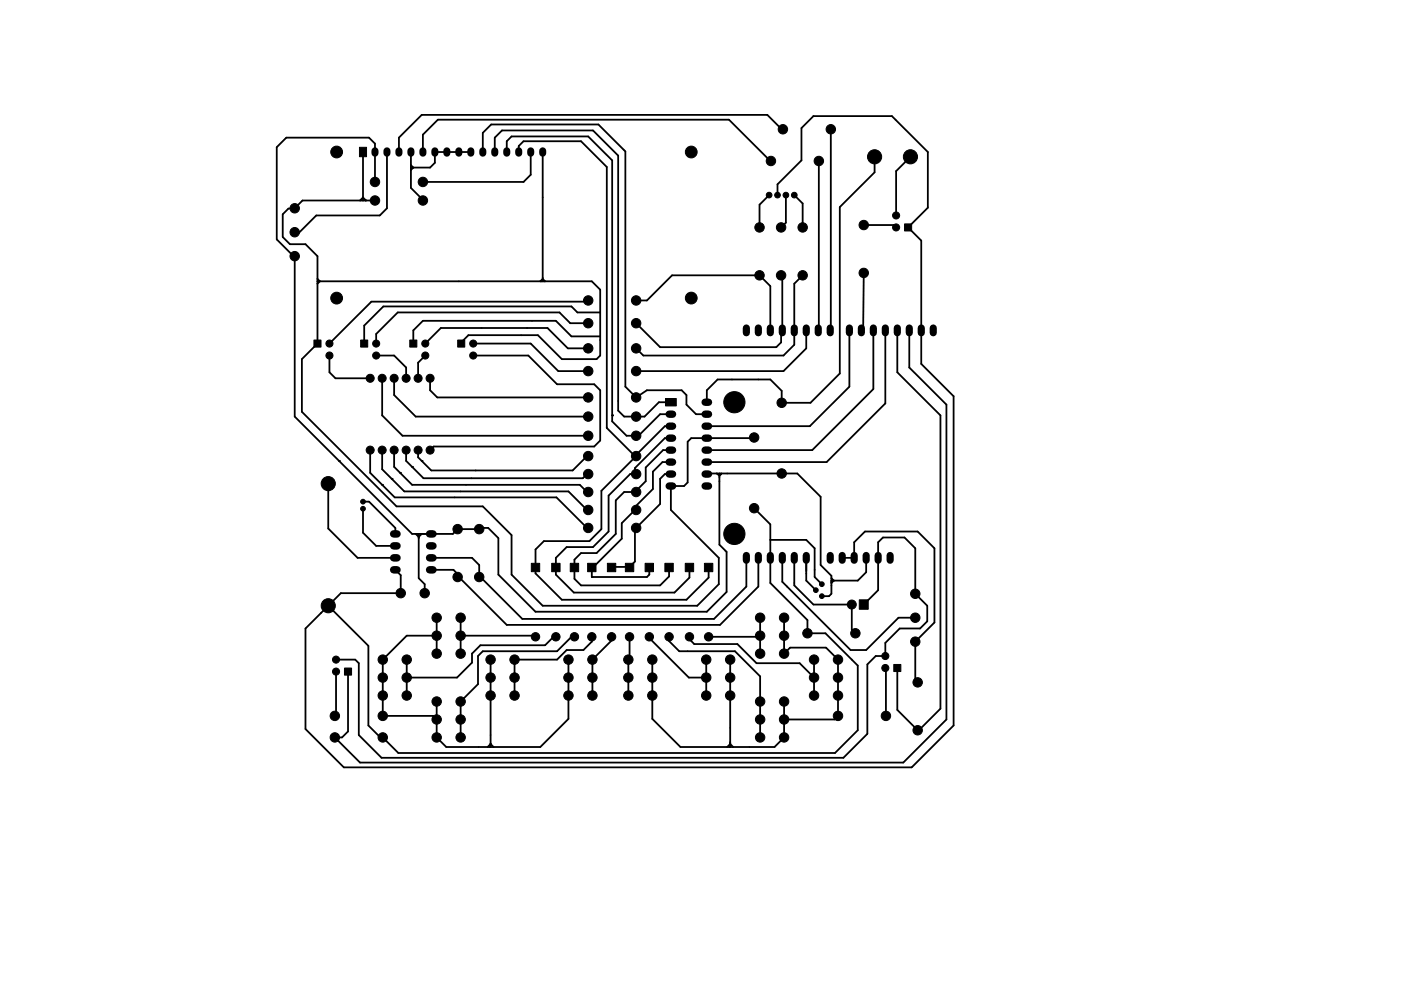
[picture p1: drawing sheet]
<svg xmlns="http://www.w3.org/2000/svg" width="297mm" height="210mm" viewBox="0 0 297 210" stroke-linecap="round" stroke-linejoin="round" font-family="sans-serif">
<g fill="#000" stroke="#000" stroke-width=".21">
<path d="M76.2 31.3h1.5v2h-1.5zM191.8 47.5h1.5v1.5h-1.5zM66.6 72.1h1.5v1.5h-1.5zM76.5 72.1h1.5v1.5h-1.5zM86.9 72.1h1.5v1.5h-1.5zM97 72.1h1.5v1.5h-1.5zM141.1 84.6h2.3v1.5h-2.3zM112.6 119.5h1.8v1.8h-1.8zM117 119.5h1.7v1.8h-1.7zM120.9 119.5h1.8v1.8h-1.8zM124.6 119.5h1.8v1.8h-1.8zM128.8 119.5h1.8v1.8h-1.8z"/>
<path d="M132.6 119.5h1.8v1.8h-1.8zM136.8 119.5h1.8v1.8h-1.8zM141 119.5h1.7v1.8h-1.7zM145.3 119.5h1.8v1.8h-1.8zM149.4 119.5h1.7v1.8h-1.7zM182.2 127.3h1.9v2h-1.9zM73 141.7h1.5v1.5h-1.5zM189.5 141h1.5v1.5h-1.5z"/>
<circle cx="71.4" cy="32.3" r="1.25"/>
<circle cx="79.5" cy="38.6" r="1"/>
<circle cx="89.7" cy="38.6" r="1"/>
<circle cx="146.6" cy="32.3" r="1.25"/>
<circle cx="163.4" cy="34.2" r="1"/>
<circle cx="166" cy="27.4" r="1"/>
<circle cx="173.6" cy="34.2" r="1"/>
<circle cx="176.1" cy="27.4" r="1"/>
<circle cx="185.4" cy="33.3" r="1.5"/>
<circle cx="193" cy="33.3" r="1.5"/>
<circle cx="62.5" cy="49.3" r="1"/>
<circle cx="62.5" cy="54.4" r="1"/>
<circle cx="62.5" cy="44.2" r="1"/>
<circle cx="79.5" cy="42.5" r="1"/>
<circle cx="89.7" cy="42.5" r="1"/>
<circle cx="161" cy="48.3" r="1"/>
<circle cx="161" cy="58.4" r="1"/>
<circle cx="163.1" cy="41.4" r=".6"/>
<circle cx="164.8" cy="41.4" r=".6"/>
<circle cx="165.6" cy="48.3" r="1"/>
<circle cx="165.6" cy="58.4" r="1"/>
<circle cx="166.6" cy="41.4" r=".6"/>
<circle cx="168.4" cy="41.4" r=".6"/>
<circle cx="170.2" cy="58.4" r="1"/>
<circle cx="170.2" cy="48.3" r="1"/>
<circle cx="183.1" cy="57.9" r="1"/>
<circle cx="183.1" cy="47.7" r="1"/>
<circle cx="190" cy="48.3" r=".75"/>
<circle cx="190" cy="45.7" r=".75"/>
<circle cx="69.8" cy="75.4" r=".75"/>
<circle cx="69.8" cy="72.9" r=".75"/>
<circle cx="71.4" cy="63.3" r="1.25"/>
<circle cx="79.8" cy="72.9" r=".75"/>
<circle cx="79.8" cy="75.4" r=".75"/>
<circle cx="90.2" cy="72.9" r=".75"/>
<circle cx="90.2" cy="75.4" r=".75"/>
<circle cx="100.3" cy="75.4" r=".75"/>
<circle cx="100.3" cy="72.9" r=".75"/>
<circle cx="124.7" cy="68.6" r="1"/>
<circle cx="124.7" cy="78.7" r="1"/>
<circle cx="124.7" cy="73.9" r="1"/>
<circle cx="124.7" cy="63.7" r="1"/>
<circle cx="134.9" cy="73.9" r="1"/>
<circle cx="134.9" cy="78.7" r="1"/>
<circle cx="134.9" cy="63.7" r="1"/>
<circle cx="134.9" cy="68.6" r="1"/>
<circle cx="146.6" cy="63.2" r="1.25"/>
<circle cx="78.5" cy="95.5" r=".85"/>
<circle cx="78.5" cy="80.3" r=".85"/>
<circle cx="81" cy="95.5" r=".85"/>
<circle cx="81" cy="80.3" r=".85"/>
<circle cx="83.6" cy="95.5" r=".85"/>
<circle cx="83.6" cy="80.3" r=".85"/>
<circle cx="86.1" cy="80.3" r=".85"/>
<circle cx="86.1" cy="95.5" r=".85"/>
<circle cx="88.6" cy="95.5" r=".85"/>
<circle cx="88.6" cy="80.3" r=".85"/>
<circle cx="91.2" cy="95.5" r=".85"/>
<circle cx="91.2" cy="80.3" r=".85"/>
<circle cx="124.7" cy="96.8" r="1"/>
<circle cx="124.7" cy="84.3" r="1"/>
<circle cx="124.7" cy="92.5" r="1"/>
<circle cx="124.7" cy="88.4" r="1"/>
<circle cx="134.9" cy="92.5" r="1"/>
<circle cx="134.9" cy="88.4" r="1"/>
<circle cx="134.9" cy="96.8" r="1"/>
<circle cx="134.9" cy="84.3" r="1"/>
<circle cx="155.7" cy="85.3" r="2.25"/>
<circle cx="159.9" cy="92.8" r="1"/>
<circle cx="165.7" cy="85.5" r="1"/>
<circle cx="69.6" cy="102.6" r="1.5"/>
<circle cx="77" cy="107.9" r=".5"/>
<circle cx="77" cy="106.4" r=".5"/>
<circle cx="97" cy="112.3" r="1"/>
<circle cx="101.6" cy="112.3" r="1"/>
<circle cx="124.7" cy="112" r="1"/>
<circle cx="124.7" cy="104.4" r="1"/>
<circle cx="124.7" cy="108.2" r="1"/>
<circle cx="124.7" cy="100.6" r="1"/>
<circle cx="134.9" cy="108.2" r="1"/>
<circle cx="134.9" cy="112" r="1"/>
<circle cx="134.9" cy="100.6" r="1"/>
<circle cx="134.9" cy="104.4" r="1"/>
<circle cx="155.7" cy="113.3" r="2.25"/>
<circle cx="159.9" cy="107.8" r="1"/>
<circle cx="165.7" cy="100.5" r="1"/>
<circle cx="69.6" cy="128.5" r="1.5"/>
<circle cx="71.2" cy="139.9" r=".75"/>
<circle cx="81.2" cy="139.9" r="1"/>
<circle cx="85" cy="125.9" r="1"/>
<circle cx="86.2" cy="139.9" r="1"/>
<circle cx="90" cy="125.9" r="1"/>
<circle cx="92.6" cy="131.1" r="1"/>
<circle cx="92.6" cy="138.7" r="1"/>
<circle cx="92.6" cy="134.9" r="1"/>
<circle cx="97" cy="122.4" r="1"/>
<circle cx="97.7" cy="138.7" r="1"/>
<circle cx="97.7" cy="134.9" r="1"/>
<circle cx="97.7" cy="131.1" r="1"/>
<circle cx="101.6" cy="122.4" r="1"/>
<circle cx="104" cy="139.9" r="1"/>
<circle cx="109.1" cy="139.9" r="1"/>
<circle cx="113.5" cy="135.1" r=".89"/>
<circle cx="117.9" cy="135.1" r=".89"/>
<circle cx="120.5" cy="139.9" r="1"/>
<circle cx="121.8" cy="135.1" r=".89"/>
<circle cx="125.5" cy="135.1" r=".89"/>
<circle cx="125.6" cy="139.9" r="1"/>
<circle cx="129.7" cy="135.1" r=".89"/>
<circle cx="133.2" cy="139.9" r="1"/>
<circle cx="133.5" cy="135.1" r=".89"/>
<circle cx="137.7" cy="135.1" r=".89"/>
<circle cx="138.3" cy="139.9" r="1"/>
<circle cx="141.9" cy="135.1" r=".89"/>
<circle cx="146.2" cy="135.1" r=".89"/>
<circle cx="149.7" cy="139.9" r="1"/>
<circle cx="150.2" cy="135.1" r=".89"/>
<circle cx="154.8" cy="139.9" r="1"/>
<circle cx="161.2" cy="134.9" r="1"/>
<circle cx="161.2" cy="131.1" r="1"/>
<circle cx="161.2" cy="138.7" r="1"/>
<circle cx="166.2" cy="131.1" r="1"/>
<circle cx="166.2" cy="134.9" r="1"/>
<circle cx="166.2" cy="138.7" r="1"/>
<circle cx="171.2" cy="134.4" r="1"/>
<circle cx="172.6" cy="139.9" r="1"/>
<circle cx="173" cy="125.2" r=".5"/>
<circle cx="174.2" cy="126.5" r=".5"/>
<circle cx="174.2" cy="123.9" r=".5"/>
<circle cx="177.7" cy="139.9" r="1"/>
<circle cx="180.6" cy="128.3" r=".95"/>
<circle cx="181.4" cy="134.4" r="1"/>
<circle cx="187.7" cy="139.2" r=".75"/>
<circle cx="194.1" cy="126" r="1"/>
<circle cx="194.1" cy="131.1" r="1"/>
<circle cx="194.1" cy="136.1" r="1"/>
<circle cx="71" cy="156.5" r="1"/>
<circle cx="71" cy="151.9" r="1"/>
<circle cx="71.2" cy="142.5" r=".75"/>
<circle cx="81.2" cy="156.5" r="1"/>
<circle cx="81.2" cy="147.6" r="1"/>
<circle cx="81.2" cy="151.9" r="1"/>
<circle cx="81.2" cy="143.8" r="1"/>
<circle cx="86.2" cy="147.6" r="1"/>
<circle cx="86.2" cy="143.8" r="1"/>
<circle cx="92.6" cy="156.5" r="1"/>
<circle cx="92.6" cy="148.8" r="1"/>
<circle cx="92.6" cy="152.6" r="1"/>
<circle cx="97.7" cy="156.5" r="1"/>
<circle cx="97.7" cy="148.8" r="1"/>
<circle cx="97.7" cy="152.6" r="1"/>
<circle cx="104" cy="147.6" r="1"/>
<circle cx="104" cy="143.8" r="1"/>
<circle cx="109.1" cy="143.8" r="1"/>
<circle cx="109.1" cy="147.6" r="1"/>
<circle cx="120.5" cy="147.6" r="1"/>
<circle cx="120.5" cy="143.8" r="1"/>
<circle cx="125.6" cy="147.6" r="1"/>
<circle cx="125.6" cy="143.8" r="1"/>
<circle cx="133.2" cy="143.8" r="1"/>
<circle cx="133.2" cy="147.6" r="1"/>
<circle cx="138.3" cy="143.8" r="1"/>
<circle cx="138.3" cy="147.6" r="1"/>
<circle cx="149.7" cy="147.6" r="1"/>
<circle cx="149.7" cy="143.8" r="1"/>
<circle cx="154.8" cy="147.6" r="1"/>
<circle cx="154.8" cy="143.8" r="1"/>
<circle cx="161.2" cy="148.8" r="1"/>
<circle cx="161.2" cy="156.5" r="1"/>
<circle cx="161.2" cy="152.6" r="1"/>
<circle cx="166.2" cy="152.6" r="1"/>
<circle cx="166.2" cy="156.5" r="1"/>
<circle cx="166.2" cy="148.8" r="1"/>
<circle cx="172.6" cy="147.6" r="1"/>
<circle cx="172.6" cy="143.8" r="1"/>
<circle cx="177.7" cy="147.6" r="1"/>
<circle cx="177.7" cy="151.9" r="1"/>
<circle cx="177.7" cy="143.8" r="1"/>
<circle cx="187.7" cy="141.7" r=".75"/>
<circle cx="187.8" cy="151.9" r="1"/>
<circle cx="194.6" cy="154.9" r="1"/>
<circle cx="194.6" cy="144.8" r="1"/>
</g>
<g fill="none" stroke="#000" stroke-width="1.5">
<path d="M79.5 32v.5M82 32v.5M84.6 32v.5M87.1 32v.5M89.7 32v.5M92.2 32v.5M94.7 32v.5M97.3 32v.5M99.8 32v.5M102.4 32v.5M104.9 32v.5M107.4 32v.5"/>
<path d="M110 32v.5M112.5 32v.5M115.1 32v.5M158.2 69.6v1M160.8 69.6v1M163.3 69.6v1M165.9 69.6v1M168.4 69.6v1M170.9 69.6v1M173.5 69.6v1M176 69.6v1M180.1 69.6v1"/>
<path d="M182.6 69.6v1M185.2 69.6v1M187.7 69.6v1M190.2 69.6v1M192.8 69.6v1M195.3 69.6v1M197.9 69.6v1M158.2 117.9v1M160.8 117.9v1M163.3 117.9v1M165.9 117.9v1M168.4 117.9v1"/>
<path d="M170.9 117.9v1M176 117.9v1M178.6 117.9v1M181.1 117.9v1M183.6 117.9v1M186.2 117.9v1M188.7 117.9v1"/>
</g>
<g fill="none" stroke="#000" stroke-width="1.6">
<path d="M141.9 87.9h.7M141.9 90.4h.7M141.9 93h.7M141.9 95.5h.7M141.9 98h.7M149.5 87.9h.7M149.5 90.4h.7M149.5 93h.7M149.5 95.5h.7M149.5 98h.7M149.5 85.3h.7M83.5 113.3h.7"/>
<path d="M83.5 115.8h.7M83.5 118.4h.7M91.1 113.3h.7M91.1 115.8h.7M91.1 118.4h.7M141.9 100.6h.7M141.9 103.1h.7M149.5 100.6h.7M149.5 103.1h.7M83.5 120.9h.7M91.1 120.9h.7"/>
</g>
<g fill="none" stroke="#000" stroke-width=".38">
<path d="M77 32.3v10.2M79.5 38.6v-8.1l-1.3-1.3h-17.5l-2 2v19.6l3.5 3.6h.3v34l24.9 24.9h8.6l1-1M82 32.3v11.9l-1.5 1.5h-13.4l-3.7 3.7-.9-.1M87.1 35l.5 .6-.5 .5M87.1 32.3v7.6l2.7 2.6M89.7 32.3v-3.7l3.1-3.2h61.8l8.8 8.8M99.8 32.3h-7.6v2.2l-1 1.1h-4.1M102.4 32.3v-4.1l1.7-1.8h22.8l5.7 5.7v49.9l2.3 2.3 2.3-1.5h7.3l1 1v2l2.1 2.1h2.3M104.9 32.3v-3.1l1.5-1.5h19.3l5.4 5.3v54.1l1.2 1.3h4.4l3-3.1h2.5M107.4 32.3v-2.3l1.1-1h16.2l5.1 5v55.4l3 3.1h2.6l4.6-4.6h2.2M110 32.3v-1.3l1-1h12.2l5.5 5.4v55.4l5.9 6M112.5 32.3v4.8l-1.5 1.5h-21.3"/>
<path d="M115.2 32.1l-.1 .2v27.4M166 27.4h-.3l-3-3h-73.3l-4.8 4.8v3.1M173.6 34.2v35.8l-.1 .1M176.1 27.4v42.6l-.1 .1M185.4 33.3v3.3l-7.3 7.3v35.3l-6.3 6.3h-6.1v-2.6l-2.4-2.4h-11.2l-2.2 2.3v2.5M193 33.3l-3 3v9.4M62.6 44.2h.3M67.3 59.7h58.2l1.8 1.8v13.9l-.8 .8h-7.4l-5.1-5.1h-14.7l-1.5 1.5v.3M67.3 59.2l.5 .5-.5 .5M76.3 42.5l.7-.6 .6 .6M77.5 42.4v.1M79.6 42.5h-15.5l-1.6 1.7-1.3 .1-1.3 1.2v4.8l1.6 1.5h3.3l2.5 2.6v18.5l-3.3 3.3v11.2l20.1 20h18.3l6.1 6.1v8.4l6.6 6.6h32.7l4.6-4.6v-5.5l-10.2-10.2v-5.1h2.8l.8-.7v-8.7l.8-.7h13.2l.1-.2"/>
<path d="M114.6 59.7l.5-.5 .5 .5M163.1 41.4l-2.1 2v4.9M164.8 41.4v-2.3l5.1-5.1v-6.8l2.6-2.6h16.6l7.6 7.7v11.8l-4.2 4.2 2.8 2.7v26.2l6.9 6.9v69.8l-8.9 8.9h-120.4l-8.1-8.1v-21.4l7.5-7.4h12.7v-3.9l-1.2-1.1M165.6 58.4l.3 .3v11.4M166.6 41.4v5.8l-1 1.1M168.4 41.4l1.8 1.8v5.1M170.2 58.4l-1.8 1.8v12.9l-2.3 2.3h-29.7l-1.5-1.5M183.1 57.9l-.1 11.8-.4 .4M183.1 47.7h6.4l.5 .6M69.8 75.4v3.6l1.3 1.3h7.4M79.8 75.4h3.8l2.5 2.6v2.3M90.2 72.9l3.3-3.3h22.6l4.3 4.3h4.3"/>
<path d="M90.2 75.4l-1.6 1.6v3.3M100.3 75.4h11.7l6.1 6.1h7.9l1.3 1.3v10.7l-1.3 1.2h-34.1l-.7 .8M100.3 72.9h12.2l5.9 5.8h6.3M124.7 68.6h-3.8l-2.3-2.3h-34.3l-4.5 4.6v2M125 63.7l-.3 .3h-46l-8.9 8.9M127.3 66.3h-4.9l-1.2-1.3h-39.9l-4.1 4.1v3.8M127.3 71.4h-6.1l-3.3-3.3h-28.2l-2.1 2v2.8M134.9 68.6l5.1 5.1h24.6l1-1.1v-2.8M135.1 63.7h2.1l5.3-5.3h18.5l2.3 2.3v9.4M170.9 70.1v3.8l-4.8 4.8h-31.2M180.3 70.4l-.2-.3v11.9l-8.4 8.4h-21.8M185.2 70.1v12.4l-13 13h-22.3"/>
<path d="M187.7 70.1v15.5l-12.4 12.4h-25.4M190.2 70.1v8.9l9.2 9.1v62.3l-4.6 4.5h-.2l-4.4-4.3v-8.9M192.8 70.1v7.9l7.9 7.8v66.8l-9.2 9.2h-115.2l-5.3-5.3h1.5l1.3-1.3v-12.7M78.5 95.5v4.8l5.2 5.2h34.3l6.5 6.5M81 80.3v7.8l4.3 4.4h39.2M81 95.5v4.1l4.7 4.7h34.8l4 3.9M83.6 80.3v3.5l4.5 4.6h36.4M83.6 95.5v3.6l3.8 3.8h35.5l1.6 1.5M86.1 95.5v2.3l3.7 3.7h33.8l.9-.9M88.6 95.5v1.5l2.8 2.8h30l3.1-3M91.2 80.3v2.5l1.5 1.5h32M134.6 96.8h.3l-7.4 7.3v8.2l-2.5 2.5h-9.7l-1.8 1.8v5.1l5.6 5.5h26.4l4.7-4.7v-2.1"/>
<path d="M142.2 90.4h-1.2l-6.4 6.4M142.2 93h-1.2l-6.4 6.3v1.3h-1l-4.6 4.6v7.6l-3.3 3.3h-5.6l-2.2 2.3v3.5l3.8 3.8h21.3l3.2-3.2v-2M142.2 98h-1.7l-2.1 2.1v3.7l-3.8 3.8v.6M142.2 95.5h-1.6l-3.7 3.7v2.9l-2.3 2.3h-2.3l-1.7 1.8v7.1l-4.1 4h-3.3l-1.4 1.4v4.1l1.4 1.4h16.8l1.9-1.9v-1.8M149.9 85.3h.5M149.9 85.3l.1 .2M150 92.8l-.1 .2M69.6 102.6v9.5l6.2 6.3h8M77 107.9v5.1l2.8 2.8h4M77 106.4h1.2l5.6 5.6v1.5M83.1 113.3h.7M88.1 113.3l.7 .6 .6-.6"/>
<path d="M88.8 113.3v9.4l1.2 1.2v2M91.4 118.4h8.7l1.5 1.5v2.3l9.1 9.1h40.7l6.8-6.8v-6.1M97 112.3v.1M134.5 108.2h.1M134.6 112v7.1l-1.1 1.2h-3.8M134.6 108.2l-2.8 2.8v3.3l-6 6h-.3v2.1h11.7l.5-.5v-1.7M142.2 100.6h-1.2l-1 1v5.3l-5.4 5.4M149.9 100.6l.1-.1h19l5 4.9v14.5l2.3 2.3v3.8l-.5 .5h-1.6M152 100.5l.5 .5 .4-.5M152.5 100.5v15.1l1.6 1.5v8.5l-4.2 4.2h-36.4l-7.8-7.9v-7.7l-2.2-2.2h-1.9l-.3 .3h-4.3M159.9 107.8l3.4 3.5v12.4l7.9 7.9v2.8h3.8l6.9 6.8v13.7l-4.9 4.9h-92.5l-3.3-3.3h-.6l-2.5-2.6v-16.9l-8.5-8.5M160.8 118.4v6.1l-8.1 8.1h-45.3l-10.4-10.4"/>
<path d="M163.3 114.5h7.6l1.8 1.8v6.1l1.5 1.5M165.9 118.4v5l14.4 14.5h3.3l6.9-6.8h3.6M168.4 118.4v5.8l4.1 4.1h8.1v5.3l.8 .8M170.9 118.4v4.8l2.1 2M178.6 118.4h2.5v-3.3l2.3-2.3h11.2l3.5 3.5v15.8l-4 4M183.8 118.9l-.2-.5v3l-1.7 1.8h-5.6M86.2 139.9v7.7M91.4 120.9h4.7l.9 .9v.6M92.6 134.9h-6.4l-5 5v12h10.6l.8 .7M92.6 131.1v7.6h-.3M97.7 131.1v7.6M97.7 134.9h15.6l.2 .2"/>
<path d="M104 139.9v18.6M117.9 135.1h-.5l-1.8 1.8h-13.7l-1.8 1.8v1.9l-3.2 3.2h-10.7M120.5 139.9v12.6l-5.9 6h-20l-2-2v-7.7M121.2 135.1l-3.1 3.1h-15.7l-1.1 1v6l-3.6 3.6v7.7M125.5 135v1.1l-1.8 1.8h-3.6l-2 2h-9v7.7M129.7 135v.9l-4.1 4v7.7M133.5 135v4.7l-.3 .2v7.7M137.7 134.9v.5l8.3 8.4h3.7M138.3 139.9v12.6l6 6h19.9l2-2v-7.7M141.9 135.2v.8l2.1 2.2h11.8l5.4 5.3v13M146.2 135.2v.4l1 1h9.1l4.1 4.1h9.1l3.1 3.1M149.7 139.9v7.7"/>
<path d="M154.8 139.9v18.6M161.2 131.1v7.6M161.2 134.9l-.3 .2h-10.7M166.2 131.1v7.6l1.3-1.3h7.6l2.6 2.5v12l-.8 .7h-10.7M172.6 139.9v7.7M176.3 122.7l.5 .5-.5 .5M194.1 126l2.5 2.5v3.3l-1.5 1.5h-4.3l-3.1 3.1v2.8h-2l-1.8 1.8v14.7l-5.1 5.1h-97.9l-4.8-4.8v-15.3l-.8-.8h-4.1M194.1 126.6v-10.3l-2.3-2.3h-4.6l-1 1.1v10.1l-3.1 3.1M194.1 136.1v8.2l.5 .5M194.1 136.1l.3 .4M71.2 142.5v9.1l-.2 .3M103.4 158.5l.6-.6 .6 .6"/>
<path d="M154.2 158.5l.6-.6 .6 .6M187.7 141.7l.1 .2v10"/>
</g>
<g fill="#000">
<circle cx="110" cy="31.6" r=".19"/>
<circle cx="163.4" cy="34.2" r=".19"/>
<circle cx="134.9" cy="68.6" r=".19"/>
<circle cx="134.9" cy="73.9" r=".19"/>
<circle cx="71.9" cy="97.8" r=".19"/>
<circle cx="87.4" cy="99.1" r=".19"/>
<circle cx="89.4" cy="97.8" r=".19"/>
<circle cx="124.5" cy="96.8" r=".19"/>
<circle cx="129.8" cy="88.1" r=".19"/>
<circle cx="134.6" cy="96.8" r=".19"/>
<circle cx="134.9" cy="96.8" r=".19"/>
<circle cx="81" cy="102.9" r=".19"/>
<circle cx="83.1" cy="101.6" r=".19"/>
<circle cx="84.8" cy="100.3" r=".19"/>
<circle cx="124.5" cy="108.2" r=".19"/>
<circle cx="124.5" cy="112" r=".19"/>
<circle cx="124.5" cy="100.6" r=".19"/>
<circle cx="124.5" cy="104.4" r=".19"/>
<circle cx="125.5" cy="122.4" r=".19"/>
<circle cx="171.2" cy="134.4" r=".19"/>
</g>
</svg>
